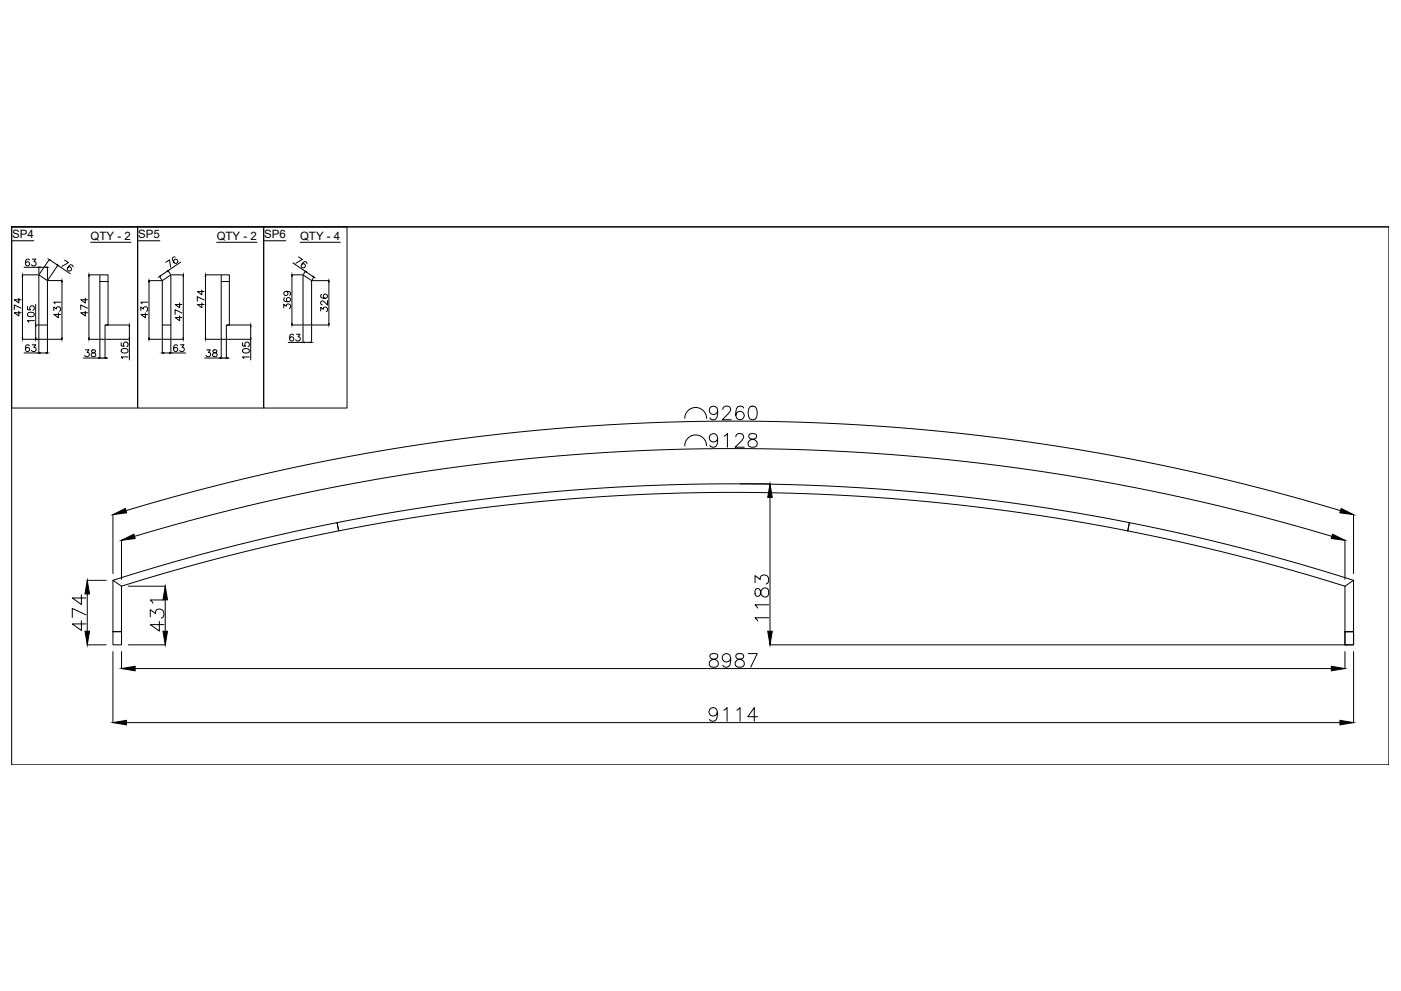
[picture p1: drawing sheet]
<svg xmlns="http://www.w3.org/2000/svg" width="594mm" height="420mm" viewBox="0 0 594 420" stroke-linecap="round" stroke-linejoin="round" font-family="sans-serif">
<defs><g id="words">
<g font-size="4.9">
<text x="5.1" y="101">SP4</text>
<text x="38.4" y="101.7">QTY - 2</text>
<text x="58.6" y="101">SP5</text>
<text x="91.9" y="101.7">QTY - 2</text>
<text x="112" y="101">SP6</text>
<text x="127.2" y="101.7">QTY - 4</text>
</g>
</g></defs>
<!-- layer: HIDDEN -->
<g fill="none" stroke="#000" stroke-width=".42">
<path d="M16.5 137.8h.3M17 137.8h.4M17.6 137.8h.3M18.1 137.8h.4M18.7 137.8h.3M19.2 137.8h.4M19.8 137.8h.3M68.8 137.8h.4M69.3 137.8h.4M69.9 137.8h.4M70.4 137.8h.4M71 137.8h.4"/>
<path d="M71.6 137.8h.3M72.1 137.8h.3"/>
</g>
<!-- layer: 0 -->
<g fill="none" stroke="#000" stroke-width=".42">
<path d="M4.9 96.2h53.5v76.8h-53.5zM4.9 96.2h584v228.1h-584zM4.9 96.2h584M58.4 96.2h53.4v76.8h-53.4zM111.8 96.2h35.4v76.8h-35.4zM5.1 102.1h9.2M9.5 116.5h6.7M9.5 117.1v26.2M10.2 113.3h6.3M12.4 110.3l-.1-.3a.93 .93 0 0 0-1.4 .4 1.69 1.69 0 0 0 .7 2.3 .89 .89 0 0 0 1-.8 .89 .89 0 0 0-.8-.9 .89 .89 0 0 0-1 .8M13.7 109.9h1.5l-.8 1.1a.96 .96 0 0 1 .7 1.5 .96 .96 0 0 1-1.7-.3M16.5 116.5l3.6 2.5v24.9h-3.6z"/>
<path d="M16.5 113.3v2.9M17.1 113.3h2.4M20.1 113.3v5.4M20.4 119h5.9M20.9 110l-4.3 6.3M21.4 110.4l2.6 1.8M24.5 112.5l5.3 3.6M24.5 112.4l-4.2 6.3M26.3 119.5v23.8M27.4 110.3l1.6 1-2.7 1.7M30.9 113.2l.1-.3a.93 .93 0 0 0-1.4-.5 1.67 1.67 0 0 0-.7 2.3 .9 .9 0 0 0 1.2-.1 .9 .9 0 0 0-.1-1.3 .9 .9 0 0 0-1.3 .2M37.6 116.5h4.5"/>
<path d="M37.7 117.1v26.2M38.4 102.7h17.1M42.4 116.5h3.4v21.3h-1.3v6.1h-2.1zM42.4 119.4h3.4M58.6 102.1h9.2M63.1 119h5.4M63.2 119.6v23.7M67.6 117.2l1.1 1.5M68.8 119l3.6-2.5v27.4h-3.6zM70.3 111.3l1.6-1.1 .4 3.1M70.8 115.1l-2.7 1.8M71.2 114.7l1.1 1.6"/>
<path d="M72.7 116.5h5.1M74.3 109.1l-.3-.2a.95 .95 0 0 0-.9 1.1 1.69 1.69 0 0 0 1.9 1.6 .89 .89 0 0 0 .3-1.3 .89 .89 0 0 0-1.2-.3 .89 .89 0 0 0-.4 1.2M76.6 111.2l-5.3 3.6M77.7 117.1v26.2M87.1 116.5h6.4M87.1 117.1v26.2M91.9 102.7h17.1M93.8 116.5h3.5v21.3h-1.3v6.1h-2.2zM93.8 119.4h3.5M112 102.1h9.2M123.7 116.5h4.5M123.8 117.1v20.1"/>
<path d="M124.2 111.5l5.3 3.6M126.6 108.9l1.6 1.1-2.8 1.6M127.2 102.7h17.1M128.5 116.5l3.6 2.5v18.8h-3.6zM129.5 115l-.8 1.3M130 115.4l2.6 1.8M130.1 111.8l.1-.3a.94 .94 0 0 0-1.4-.4l-1.1 1.6a.9 .9 0 0 0 1.2 .9 .9 .9 0 0 0 .5-1.4 .9 .9 0 0 0-1.5-.1M132.4 119h7.1M133.2 117.5l-.9 1.2M139.5 119.6v17.6M8 131.9v2.1l-1.9-1.4h2.8M8 126.4v2.1l-1.9-1.4h2.8"/>
<path d="M8.9 130.7l-2.8-1.4v1.9M11.7 129.9v1.4l1.2 .1a1.02 1.02 0 0 1 0-1.5 1.02 1.02 0 0 1 1.5 .2 1.02 1.02 0 0 1-.4 1.5M11.8 132.8l1.1-.4a1.24 1.24 0 0 1 1.6 1.1 1.57 1.57 0 0 1-1.5 .8 1.57 1.57 0 0 1-1.3-1.1zM14.5 136h-2.8l.5 .6M15.1 137.8h1.1M15.1 129.1v8.7M15.1 138.4v4.9M22.8 131.7v-1.5l1.1 .8a.96 .96 0 0 1 1.6-.7 .96 .96 0 0 1-.3 1.7M24.7 132.6v2.1l-1.9-1.4h2.9M25.7 128.1h-2.9l.6 .7M36.2 131.9v2.1l-2-1.4h2.9M36.2 126.4v2.1l-2-1.4h2.9"/>
<path d="M37.1 130.7l-2.9-1.4v1.9M44.8 137.8h10.1M54.9 138.4v4.9M59.7 131.7v-1.5l1.1 .8a.96 .96 0 0 1 1.6-.7 .96 .96 0 0 1-.3 1.7M61.6 132.7v2l-1.9-1.3h2.9M62.6 128.1h-2.9l.6 .7M76.2 133.9v2.1l-2-1.4h2.9M76.2 128.4v2.1l-2-1.4h2.9M77.1 132.7l-2.9-1.4v1.9M85.6 128.4v2.1l-1.9-1.4h2.8M85.6 122.9v2.1l-1.9-1.4h2.8M86.5 127.2l-2.8-1.4v1.9"/>
<path d="M96.3 137.8h10.1M106.3 138.4v4.9M120.3 130.5v-1.5l1.1 .8a.96 .96 0 0 1 1.6-.7 .96 .96 0 0 1-.3 1.7M120.7 126.3l-.2 .1a.94 .94 0 0 0 .4 1.4 1.69 1.69 0 0 0 2.3-.7 .9 .9 0 0 0-.8-1 .9 .9 0 0 0-1 .9 .9 .9 0 0 0 .9 .9M121.3 123.5a.9 .9 0 0 1 .8 1.2 .9 .9 0 0 1-1.5 .4 .9 .9 0 0 1 .1-1.4l.6-.2a1.36 1.36 0 0 1 1.9 1.1l-.4 .6M123.7 137.8h4.5M128.5 138.1v7.1M132.1 138.1v7.1M132.4 137.8h7.1M136 131.8v-1.5l1.1 .8a.96 .96 0 0 1 1.5-.7 .96 .96 0 0 1-.3 1.7M136.4 124.8l-.3 .2a.94 .94 0 0 0 .4 1.3 1.69 1.69 0 0 0 2.4-.7 .9 .9 0 0 0-.8-.9 .9 .9 0 0 0-1 .8 .9 .9 0 0 0 .8 1M138.9 127.4v1.9l-1.4-1.3-1-.4-.4 .2-.1 .9 .7 .5"/>
<path d="M9.5 143.9h6.7M12.4 146.6l-.1-.3a.93 .93 0 0 0-1.4 .4 1.67 1.67 0 0 0 .7 2.4 .89 .89 0 0 0 1-.9 .89 .89 0 0 0-.9-.9 .89 .89 0 0 0-.9 .8M13.7 146.2h1.5l-.8 1.1a.96 .96 0 0 1 .7 1.5 .96 .96 0 0 1-1.7-.3M16.5 144.1v5.6l-6.3-.1M17.1 149.6h2.4M20.1 144.1v5.6M20.4 143.9h5.9M35.4 151.8h6.4M36.2 148.3h1.5l-.8 1.1a.96 .96 0 0 1 .7 1.6 .96 .96 0 0 1-1.7-.3M37.6 143.9h4.5M39 148.5v.8l1.2 .4 .4 .6a.93 .93 0 0 1-1.1 1 .93 .93 0 0 1-.7-1.3l1.7-1-.2-.5zM42.4 144.1v7.8"/>
<path d="M42.4 151.8h2.1M44.5 144.1v7.8M44.8 143.9h10.1v8.7M45.1 151.8h.6M51.4 145.3v1.4l1.2 .1a1.02 1.02 0 0 1 0-1.5 1.02 1.02 0 0 1 1.6 .2 1.02 1.02 0 0 1-.5 1.4M51.5 148.2l1.1-.4a1.24 1.24 0 0 1 1.7 1.1 1.56 1.56 0 0 1-1.5 .8 1.56 1.56 0 0 1-1.4-1.1zM54.3 151.3h-2.9l.6 .7M63.1 143.9h5.4M68.8 144.1v5.6M69.4 149.6h2.5M72.4 144.1v5.5h6.3M72.7 143.9h5.1"/>
<path d="M75.3 146.6l-.2-.3a.94 .94 0 0 0-1.4 .4 1.67 1.67 0 0 0 .7 2.4 .89 .89 0 0 0 1-.9 .89 .89 0 0 0-.8-.9 .89 .89 0 0 0-1 .8M76.5 146.2h1.5l-.8 1.1a.96 .96 0 0 1 .7 1.5 .96 .96 0 0 1-1.7-.3M86.8 151.8h6.4M87.1 143.9h6.4M87.7 148.3h1.5l-.9 1.1a.96 .96 0 0 1 .8 1.6 .96 .96 0 0 1-1.7-.3M90.4 148.5v.8l1.2 .4 .5 .6a.96 .96 0 0 1-1 1 .96 .96 0 0 1-1-1l.4-.6 1.3-.4 .1-.6a1.09 1.09 0 0 0-1.5-.2zM93.8 151.8h2.2M93.8 144.1v7.8M96 144.1v7.8M96.3 143.9h10.1M96.6 151.8h.5M102.9 145.3v1.4l1.2 .1a1.02 1.02 0 0 1 0-1.5 1.02 1.02 0 0 1 1.5 .2 1.02 1.02 0 0 1-.4 1.4"/>
<path d="M103 148.2l1.1-.4a1.24 1.24 0 0 1 1.6 1.1 1.55 1.55 0 0 1-1.5 .8 1.55 1.55 0 0 1-1.3-1.1zM105.7 151.3h-2.8l.5 .7M106.3 143.9v8.7M122.2 145.2h6.3M124.5 142.1l-.2-.3a.94 .94 0 0 0-1.4 .4 1.69 1.69 0 0 0 .7 2.4 .9 .9 0 0 0 1-.8 .9 .9 0 0 0-.8-1 .9 .9 0 0 0-1 .8M125.7 141.7h1.5l-.8 1.1a.96 .96 0 0 1 .7 1.5 .96 .96 0 0 1-1.7-.3M129.1 145.2h2.4M290.4 177.4a4.6 4.6 0 0 1 4.6-4.6 4.6 4.6 0 0 1 4.6 4.6M304.3 174.1a1.79 1.79 0 0 1-2.4 1.5 1.79 1.79 0 0 1-.7-2.8 1.79 1.79 0 0 1 2.8 .2 5.2 5.2 0 0 1-.5 4.7 1.7 1.7 0 0 1-2.5-.6M306.5 173.6l.6-1.1 1.6-.3a1.41 1.41 0 0 1 .8 2.2l-3.3 3.6h3.9M315.3 173a1.7 1.7 0 0 0-2.5-.5 4.5 4.5 0 0 0 0 5.2 1.79 1.79 0 0 0 2.7-.8 1.79 1.79 0 0 0-1.3-2.5 1.79 1.79 0 0 0-2.2 1.6M318.1 172.5a1.87 1.87 0 0 1 2.7 .8 4.8 4.8 0 0 1-.5 4.4 1.86 1.86 0 0 1-2.8-.8 4.8 4.8 0 0 1 .6-4.4z"/>
<path d="M290.4 189a4.6 4.6 0 0 1 4.6-4.6 4.6 4.6 0 0 1 4.6 4.6M304.3 185.8a1.79 1.79 0 0 1-2.4 1.5 1.79 1.79 0 0 1-.7-2.8 1.79 1.79 0 0 1 2.8 .2 5.2 5.2 0 0 1-.5 4.6 1.7 1.7 0 0 1-2.5-.5M307.1 184.9l1.3-1.1v5.8M312 185.2l.6-1.1 1.6-.3a1.41 1.41 0 0 1 .8 2.2l-3.3 3.6h3.9M317.8 184.1a1.17 1.17 0 0 0 .5 1.9 2.38 2.38 0 0 1 2.8 2.5 2 2 0 0 1-2.3 1.2 2 2 0 0 1-1.6-2 2.65 2.65 0 0 1 2.8-1.7 1.17 1.17 0 0 0 .5-1.9l-.8-.3zM47.9 218.1v25.1M53.4 216.5a892.5 892.5 0 0 1 515 0M313.8 205.1h12.8M326.5 210.9v56.7M574 218.1v25.1M51.5 229v16.6M57 227.4a884.4 884.4 0 0 1 507.8 0"/>
<path d="M142.9 221.6a865.7 865.7 0 0 1 336 0l-.7 3.5a865.7 865.7 0 0 0-334.6 0zM478.2 225.1a868.1 868.1 0 0 1 92.1 23.4M478.2 225.1l.7-3.5a864.4 864.4 0 0 1 95.1 24.4M570.3 229v16.6M34.5 252.2v4.1l-3.8-2.8h5.7M36.9 246h8.1M37 251.8v15.8M47.9 246v21.8h3.6v-19.3M47.9 246a864.4 864.4 0 0 1 95-24.4l.7 3.5a869.2 869.2 0 0 0-92.1 23.4zM54.4 248.5h15.7M69.5 254.4h-5.8l1.1 1.3M70.1 254.3v13.3"/>
<path d="M320.2 247.1v-3.1l2.2 1.7a1.86 1.86 0 0 1 2.1-2 1.86 1.86 0 0 1 1.4 2.5l-.2 .9-.9 .5M320.4 249.8a2.17 2.17 0 0 0 .6 3h.5a3.2 3.2 0 0 0 1.4-2.7 1.6 1.6 0 0 1 1.7-.9 1.6 1.6 0 0 1 1.3 1.4v1.1a1.66 1.66 0 0 1-1.7 1.5 1.66 1.66 0 0 1-1.6-1.7l-.2-1.1a1.17 1.17 0 0 0-2-.6zM325.9 256.4h-5.7l1.1 1.4M574 246v21.8h-3.7v-19.3M574 246l-3.7 2.5M34.5 263.2v4.1l-3.8-2.8h5.7M36.4 260.7l-5.7-2.8v3.9M36.9 273.4h8.1M47.9 267.8h3.6v5.6h-3.6zM47.9 276.3v30.1M51.5 276.3v7.2M54.4 273.4h15.7"/>
<path d="M63.7 261.5v-3l2.2 1.6a1.86 1.86 0 0 1 2.2-1.9 1.86 1.86 0 0 1 1.4 2.5l-.3 .8-.8 .6M67.6 263.4v4.2l-3.9-2.8h5.8M301.3 277.4a1.17 1.17 0 0 0 .6 1.9 2.39 2.39 0 0 1 2.7 2.5 2.01 2.01 0 0 1-2.3 1.1 2.01 2.01 0 0 1-1.5-1.9 2.65 2.65 0 0 1 2.7-1.7 1.17 1.17 0 0 0 .6-1.9l-.9-.3zM309.8 279a1.79 1.79 0 0 1-2.4 1.5 1.79 1.79 0 0 1-.7-2.8 1.79 1.79 0 0 1 2.8 .2 5.2 5.2 0 0 1-.5 4.7 1.69 1.69 0 0 1-2.5-.5M312.3 277.4a1.17 1.17 0 0 0 .6 1.9 2.39 2.39 0 0 1 2.7 2.5 2.01 2.01 0 0 1-2.3 1.1 2.01 2.01 0 0 1-1.6-1.9 2.65 2.65 0 0 1 2.8-1.7 1.17 1.17 0 0 0 .6-1.9l-.9-.3zM317.2 277.1h3.9l-2.8 5.8M325.9 261.9h-5.7l1.1 1.4M326.4 273.4h244.7M570.3 267.8h3.7v5.6h-3.7zM570.3 276.3v7.2M574 276.3v30.1M57.3 283.5h507.2"/>
<path d="M53.7 306.4h514.5M304.2 301.9a1.79 1.79 0 0 1-2.5 1.6 1.79 1.79 0 0 1-.7-2.8 1.79 1.79 0 0 1 2.9 .1 5.2 5.2 0 0 1-.5 4.7 1.7 1.7 0 0 1-2.5-.5M306.9 301.1l1.4-1.1v5.8M312.4 301.1l1.4-1.1v5.8M321.2 303.9h-4.1l2.8-3.9v5.8"/>
</g>
<g fill="#000" stroke="#000" stroke-width=".42">
<path d="M9.5 116.5l-.1 .6zM16.5 113.3l.6-.1zM19.5 113.2l.6 .1zM20.9 110l.4 .4zM24.1 112.1l.4 .4zM26.3 119l.1 .5zM37.7 116.5l.1 .6zM63.2 119l.1 .6zM67.6 117.2l.4-.4zM70.7 115l.6-.2zM77.7 116.5l.1 .6zM87.1 116.5l.1 .6z"/>
<path d="M123.8 116.5l.1 .6zM129.5 115.1l.5 .2zM132.7 117.1l.4 .4zM139.5 119l-.1 .6zM15.1 137.8l.1 .6zM54.9 137.8l-.1 .6zM106.3 137.8l.1 .6zM123.7 137.2l.1 .6zM139.4 137.2l.1 .6zM9.4 143.3l.1 .6zM15 143.3l.1 .6zM16.5 149.6h.6z"/>
<path d="M19.5 149.6h.6zM26.2 143.3l.1 .6zM37.6 143.3l.1 .6zM41.8 151.7l.6 .1zM44.5 151.8l.6-.1zM54.8 143.3l.1 .6zM63.1 143.3l.1 .6zM68.8 149.6h.6zM71.9 149.6h.5zM77.6 143.3l.1 .6zM87 143.3l.1 .6zM93.2 151.7l.6 .1z"/>
<path d="M96 151.8l.6-.1zM106.2 143.3l.1 .6zM128.5 145.2l.6 .1zM131.5 145.1l.6 .1zM47.9 218.2l5.2-2.6 .6 1.8zM326.5 205.1l1 5.8h-1.9zM568.7 215.6l5.3 2.6-5.8-.8zM51.5 229.1l5.3-2.6 .5 1.8zM565.1 226.5l5.2 2.6-5.8-.8zM37 246l1 5.8h-2zM70.1 248.5l.9 5.8h-1.9zM36 267.6h2l-1 5.8z"/>
<path d="M69.1 267.6h1.9l-.9 5.8zM325.6 267.6h1.9l-1 5.8zM51.5 283.5l5.8-1v1.9zM564.5 282.5l5.8 1-5.8 .9zM47.9 306.4l5.8-1v1.9zM568.2 305.4l5.8 1-5.8 .9z"/>
</g>
<use href="#words"/>
</svg>
